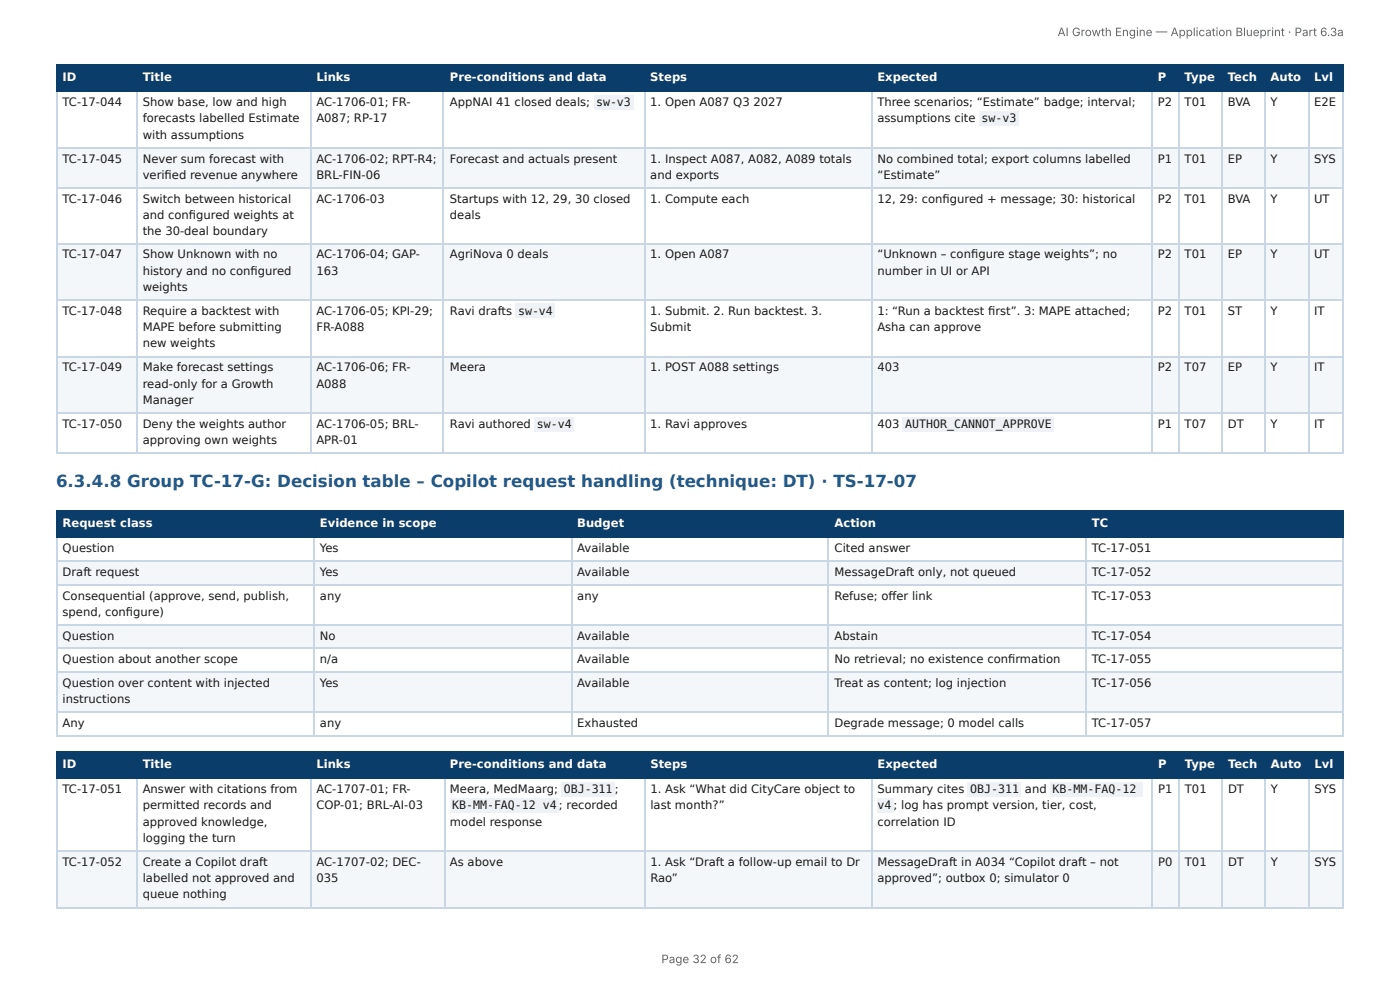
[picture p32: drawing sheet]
<svg xmlns="http://www.w3.org/2000/svg" width="297mm" height="210mm" viewBox="0 0 297 210" stroke-linecap="round" stroke-linejoin="round" font-family="sans-serif">
<defs><g id="words">
<text font-size="3.5" fill="#1f5a8c" x="11.9" y="103.3">6.3.4.8 Group TC-17-G: Decision table – Copilot request handling (technique: DT) · TS-17-07</text>
<g font-size="2.5" fill="#666">
<text x="224.6" y="7.7">AI Growth Engine — Application Blueprint · Part 6.3a</text>
<text x="140.5" y="204.5">Page 32 of 62</text>
</g>
<g font-size="2.5" fill="#fff">
<text x="13.3" y="17.2">ID</text>
<text x="30.3" y="17.2">Title</text>
<text x="67.2" y="17.2">Links</text>
<text x="95.6" y="17.2">Pre-conditions and data</text>
<text x="138.1" y="17.2">Steps</text>
<text x="186.3" y="17.2">Expected</text>
<text x="245.9" y="17.2">P</text>
<text x="251.6" y="17.2">Type</text>
<text x="260.8" y="17.2">Tech</text>
<text x="269.9" y="17.2">Auto</text>
<text x="279.1" y="17.2">Lvl</text>
<text x="13.3" y="111.9">Request class</text>
<text x="67.9" y="111.9">Evidence in scope</text>
<text x="122.6" y="111.9">Budget</text>
<text x="177.3" y="111.9">Action</text>
<text x="231.9" y="111.9">TC</text>
<text x="13.3" y="163.1">ID</text>
<text x="30.3" y="163.1">Title</text>
<text x="67.2" y="163.1">Links</text>
<text x="95.6" y="163.1">Pre-conditions and data</text>
<text x="138.1" y="163.1">Steps</text>
<text x="186.4" y="163.1">Expected</text>
<text x="246" y="163.1">P</text>
<text x="251.7" y="163.1">Type</text>
<text x="260.8" y="163.1">Tech</text>
<text x="269.9" y="163.1">Auto</text>
<text x="279.2" y="163.1">Lvl</text>
</g>
<g font-size="2.5" fill="#1a1a1a">
<text x="13.3" y="22.5">TC-17-044</text>
<text x="30.3" y="22.5">Show base, low and high</text>
<text x="67.2" y="22.5">AC-1706-01; FR-</text>
<text x="95.6" y="22.5">AppNAI 41 closed deals;</text>
<text x="126.6" y="22.5">sw-v3</text>
<text x="138.1" y="22.5">1. Open A087 Q3</text>
<text x="160" y="22.5">2027</text>
<text x="186.3" y="22.5">Three scenarios; “Estimate” badge; interval;</text>
<text x="245.9" y="22.5">P2</text>
<text x="251.6" y="22.5">T01</text>
<text x="260.8" y="22.5">BVA</text>
<text x="269.9" y="22.5">Y</text>
<text x="279.1" y="22.5">E2E</text>
<text x="30.3" y="26">forecasts labelled Estimate</text>
<text x="30.3" y="29.5">with assumptions</text>
<text x="67.2" y="26">A087; RP-17</text>
<text x="186.3" y="26">assumptions cite</text>
<text x="208.5" y="26">sw-v3</text>
<text x="13.3" y="34.5">TC-17-045</text>
<text x="30.3" y="34.5">Never sum forecast with</text>
<text x="67.2" y="34.5">AC-1706-02; RPT-R4;</text>
<text x="95.6" y="34.5">Forecast and actuals present</text>
<text x="138.1" y="34.5">1. Inspect A087, A082, A089 totals</text>
<text x="186.3" y="34.5">No combined total; export columns labelled</text>
<text x="245.9" y="34.5">P1</text>
<text x="251.6" y="34.5">T01</text>
<text x="260.8" y="34.5">EP</text>
<text x="269.9" y="34.5">Y</text>
<text x="279.1" y="34.5">SYS</text>
<text x="30.3" y="38">verifi ed revenue anywhere</text>
<text x="67.2" y="38">BRL-FIN-06</text>
<text x="138.1" y="38">and exports</text>
<text x="186.3" y="38">“Estimate”</text>
<text x="13.3" y="43.1">TC-17-046</text>
<text x="30.3" y="43.1">Switch between historical</text>
<text x="30.3" y="46.5">and confi gured weights at</text>
<text x="67.2" y="43.1">AC-1706-03</text>
<text x="95.6" y="43.1">Startups with 12, 29, 30 closed</text>
<text x="95.6" y="46.5">deals</text>
<text x="138.1" y="43.1">1. Compute each</text>
<text x="186.3" y="43.1">12, 29: confi gured + message; 30: historical</text>
<text x="245.9" y="43.1">P2</text>
<text x="251.6" y="43.1">T01</text>
<text x="260.8" y="43.1">BVA</text>
<text x="269.9" y="43.1">Y</text>
<text x="279.1" y="43.1">UT</text>
<text x="30.3" y="50">the 30-deal boundary</text>
<text x="13.3" y="54.8">TC-17-047</text>
<text x="30.3" y="54.8">Show Unknown with no</text>
<text x="30.3" y="58.3">history and no confi gured</text>
<text x="67.2" y="54.8">AC-1706-04; GAP-</text>
<text x="67.2" y="58.3">163</text>
<text x="95.6" y="54.8">AgriNova 0 deals</text>
<text x="138.1" y="54.8">1. Open A087</text>
<text x="186.3" y="54.8">“Unknown – confi gure stage weights”; no</text>
<text x="186.3" y="58.3">number in UI or API</text>
<text x="245.9" y="54.8">P2</text>
<text x="251.6" y="54.8">T01</text>
<text x="260.8" y="54.8">EP</text>
<text x="269.9" y="54.8">Y</text>
<text x="279.1" y="54.8">UT</text>
<text x="30.3" y="61.8">weights</text>
<text x="13.3" y="66.8">TC-17-048</text>
<text x="30.3" y="66.8">Require a backtest with</text>
<text x="30.3" y="70.3">MAPE before submitting</text>
<text x="67.2" y="66.8">AC-1706-05; KPI-29;</text>
<text x="67.2" y="70.3">FR-A088</text>
<text x="95.6" y="66.8">Ravi drafts</text>
<text x="110" y="66.8">sw-v4</text>
<text x="138.1" y="66.8">1. Submit. 2. Run backtest. 3.</text>
<text x="138.1" y="70.3">Submit</text>
<text x="186.3" y="66.8">1: “Run a backtest fi rst”. 3: MAPE attached;</text>
<text x="186.3" y="70.3">Asha can approve</text>
<text x="245.9" y="66.8">P2</text>
<text x="251.6" y="66.8">T01</text>
<text x="260.8" y="66.8">ST</text>
<text x="269.9" y="66.8">Y</text>
<text x="279.1" y="66.8">IT</text>
<text x="30.3" y="73.8">new weights</text>
<text x="13.3" y="78.8">TC-17-049</text>
<text x="30.3" y="78.8">Make forecast settings</text>
<text x="30.3" y="82.3">read-only for a Growth</text>
<text x="67.2" y="78.8">AC-1706-06; FR-</text>
<text x="67.2" y="82.3">A088</text>
<text x="95.6" y="78.8">Meera</text>
<text x="138.1" y="78.8">1. POST A088 settings</text>
<text x="186.3" y="78.8">403</text>
<text x="245.9" y="78.8">P2</text>
<text x="251.6" y="78.8">T07</text>
<text x="260.8" y="78.8">EP</text>
<text x="269.9" y="78.8">Y</text>
<text x="279.1" y="78.8">IT</text>
<text x="30.3" y="85.8">Manager</text>
<text x="13.3" y="90.8">TC-17-050</text>
<text x="30.3" y="90.8">Deny the weights author</text>
<text x="30.3" y="94.3">approving own weights</text>
<text x="67.2" y="90.8">AC-1706-05; BRL-</text>
<text x="67.2" y="94.3">APR-01</text>
<text x="95.6" y="90.8">Ravi authored</text>
<text x="114" y="90.8">sw-v4</text>
<text x="138.1" y="90.8">1. Ravi approves</text>
<text x="186.3" y="90.8">403</text>
<text x="192.3" y="90.8">AUTHOR_CANNOT_APPROVE</text>
<text x="245.9" y="90.8">P1</text>
<text x="251.6" y="90.8">T07</text>
<text x="260.8" y="90.8">DT</text>
<text x="269.9" y="90.8">Y</text>
<text x="279.1" y="90.8">IT</text>
<text x="13.3" y="117.2">Question</text>
<text x="67.9" y="117.2">Yes</text>
<text x="122.6" y="117.2">Available</text>
<text x="177.3" y="117.2">Cited answer</text>
<text x="231.9" y="117.2">TC-17-051</text>
<text x="13.3" y="122.2">Draft request</text>
<text x="67.9" y="122.2">Yes</text>
<text x="122.6" y="122.2">Available</text>
<text x="177.3" y="122.2">MessageDraft only, not queued</text>
<text x="231.9" y="122.2">TC-17-052</text>
<text x="13.3" y="127.3">Consequential (approve, send, publish,</text>
<text x="13.3" y="130.8">spend, confi gure)</text>
<text x="67.9" y="127.3">any</text>
<text x="122.6" y="127.3">any</text>
<text x="177.3" y="127.3">Refuse; off er link</text>
<text x="231.9" y="127.3">TC-17-053</text>
<text x="13.3" y="135.9">Question</text>
<text x="67.9" y="135.9">No</text>
<text x="122.6" y="135.9">Available</text>
<text x="177.3" y="135.9">Abstain</text>
<text x="231.9" y="135.9">TC-17-054</text>
<text x="13.3" y="140.7">Question about another scope</text>
<text x="67.9" y="140.7">n/a</text>
<text x="122.6" y="140.7">Available</text>
<text x="177.3" y="140.7">No retrieval; no existence confi rmation</text>
<text x="231.9" y="140.7">TC-17-055</text>
<text x="13.3" y="145.8">Question over content with injected</text>
<text x="13.3" y="149.2">instructions</text>
<text x="67.9" y="145.8">Yes</text>
<text x="122.6" y="145.8">Available</text>
<text x="177.3" y="145.8">Treat as content; log injection</text>
<text x="231.9" y="145.8">TC-17-056</text>
<text x="13.3" y="154.3">Any</text>
<text x="67.9" y="154.3">any</text>
<text x="122.6" y="154.3">Exhausted</text>
<text x="177.3" y="154.3">Degrade message; 0 model calls</text>
<text x="231.9" y="154.3">TC-17-057</text>
<text x="13.3" y="168.4">TC-17-051</text>
<text x="30.3" y="168.4">Answer with citations from</text>
<text x="30.3" y="171.9">permitted records and</text>
<text x="67.2" y="168.4">AC-1707-01; FR-</text>
<text x="67.2" y="171.9">COP-01; BRL-AI-03</text>
<text x="95.6" y="168.4">Meera, MedMaarg;</text>
<text x="96" y="171.9">KB-MM-FAQ-12 v4 ; recorded</text>
<text x="119.7" y="168.4">OBJ-311</text>
<text x="130.6" y="168.4">;</text>
<text x="138.1" y="168.4">1. Ask “What did CityCare object to</text>
<text x="138.1" y="171.9">last month?”</text>
<text x="186.4" y="168.4">Summary cites</text>
<text x="186.4" y="171.9">v4 ; log has prompt version, tier, cost,</text>
<text x="206.1" y="168.4">OBJ-311</text>
<text x="217.7" y="168.4">and</text>
<text x="223.6" y="168.4">KB-MM-FAQ-12</text>
<text x="246" y="168.4">P1</text>
<text x="251.7" y="168.4">T01</text>
<text x="260.8" y="168.4">DT</text>
<text x="269.9" y="168.4">Y</text>
<text x="279.2" y="168.4">SYS</text>
<text x="30.3" y="175.3">approved knowledge,</text>
<text x="30.3" y="178.8">logging the turn</text>
<text x="95.6" y="175.3">model response</text>
<text x="186.4" y="175.3">correlation ID</text>
<text x="13.3" y="183.9">TC-17-052</text>
<text x="30.3" y="183.9">Create a Copilot draft</text>
<text x="67.2" y="183.9">AC-1707-02; DEC-</text>
<text x="95.6" y="183.9">As above</text>
<text x="138.1" y="183.9">1. Ask “Draft a follow-up email to Dr</text>
<text x="186.4" y="183.9">MessageDraft in A034 “Copilot draft – not</text>
<text x="246" y="183.9">P0</text>
<text x="251.7" y="183.9">T01</text>
<text x="260.8" y="183.9">DT</text>
<text x="269.9" y="183.9">Y</text>
<text x="279.2" y="183.9">SYS</text>
<text x="30.3" y="187.3">labelled not approved and</text>
<text x="30.3" y="190.8">queue nothing</text>
<text x="67.2" y="187.3">035</text>
<text x="138.1" y="187.3">Rao”</text>
<text x="186.4" y="187.3">approved”; outbox 0; simulator 0</text>
</g>
</g></defs>
<g fill="#0b3d6b">
<path d="M12.1 14h16.9v5.3h-16.9z"/>
<path d="M29 14h36.9v5.3h-36.9z"/>
<path d="M65.9 14h28.4v5.3h-28.4z"/>
<path d="M94.3 14h42.5v5.3h-42.5z"/>
<path d="M136.8 14h48.2v5.3h-48.2z"/>
<path d="M185 14h59.6v5.3h-59.6z"/>
<path d="M244.6 14h5.7v5.3h-5.7z"/>
<path d="M250.3 14h9.3v5.3h-9.3z"/>
<path d="M259.6 14h9v5.3h-9z"/>
<path d="M268.6 14h9.2v5.3h-9.2z"/>
<path d="M277.8 14h7.6v5.3h-7.6z"/>
</g>
<g fill="#f4f7fa">
<path d="M12.1 31.3h16.9v8.5h-16.9z"/>
<path d="M29 31.3h36.9v8.5h-36.9z"/>
<path d="M65.9 31.3h28.4v8.5h-28.4z"/>
<path d="M94.3 31.3h42.5v8.5h-42.5z"/>
<path d="M136.8 31.3h48.2v8.5h-48.2z"/>
<path d="M185 31.3h59.6v8.5h-59.6z"/>
<path d="M244.6 31.3h5.7v8.5h-5.7z"/>
<path d="M250.3 31.3h9.3v8.5h-9.3z"/>
<path d="M259.6 31.3h9v8.5h-9z"/>
<path d="M268.6 31.3h9.2v8.5h-9.2z"/>
<path d="M277.8 31.3h7.6v8.5h-7.6z"/>
<path d="M12.1 51.8h16.9v12h-16.9z"/>
<path d="M29 51.8h36.9v12h-36.9z"/>
<path d="M65.9 51.8h28.4v12h-28.4z"/>
<path d="M94.3 51.8h42.5v12h-42.5z"/>
<path d="M136.8 51.8h48.2v12h-48.2z"/>
<path d="M185 51.8h59.6v12h-59.6z"/>
<path d="M244.6 51.8h5.7v12h-5.7z"/>
<path d="M250.3 51.8h9.3v12h-9.3z"/>
<path d="M259.6 51.8h9v12h-9z"/>
<path d="M268.6 51.8h9.2v12h-9.2z"/>
<path d="M277.8 51.8h7.6v12h-7.6z"/>
<path d="M12.1 75.8h16.9v11.8h-16.9z"/>
<path d="M29 75.8h36.9v11.8h-36.9z"/>
<path d="M65.9 75.8h28.4v11.8h-28.4z"/>
<path d="M94.3 75.8h42.5v11.8h-42.5z"/>
<path d="M136.8 75.8h48.2v11.8h-48.2z"/>
<path d="M185 75.8h59.6v11.8h-59.6z"/>
<path d="M244.6 75.8h5.7v11.8h-5.7z"/>
<path d="M250.3 75.8h9.3v11.8h-9.3z"/>
<path d="M259.6 75.8h9v11.8h-9z"/>
<path d="M268.6 75.8h9.2v11.8h-9.2z"/>
<path d="M277.8 75.8h7.6v11.8h-7.6z"/>
</g>
<g fill="none" stroke="#0b3d6b" stroke-width=".23">
<path d="M11.9 13.9h273.5M11.9 19.4h273.5M12 13.8v5.7M29.1 13.8v5.7M66 13.8v5.7M94.2 13.8v5.7M136.9 13.8v5.7M185.1 13.8v5.7M244.7 13.8v5.7M250.5 13.8v5.7M259.5 13.8v5.7M268.7 13.8v5.7"/>
<path d="M277.9 13.8v5.7"/>
</g>
<path d="M285.3 13.8v5.7" fill="none" stroke="#0b3d6b" stroke-width=".21"/>
<g fill="none" stroke="#c9d6e3" stroke-width=".23">
<path d="M12 19.5v76.9M29.1 19.5v76.9M66 19.5v76.9M94.2 19.5v76.9M136.9 19.5v76.9M185.1 19.5v76.9M244.7 19.5v76.9M250.5 19.5v76.9M259.5 19.5v76.9M268.7 19.5v76.9M277.9 19.5v76.9M11.9 31.4h273.5"/>
<path d="M11.9 40h273.5M11.9 51.7h273.5M11.9 63.7h273.5M11.9 75.7h273.5M11.9 87.7h273.5M11.9 96.3h273.5"/>
</g>
<path d="M285.3 19.5v76.9" fill="none" stroke="#c9d6e3" stroke-width=".21"/>
<g fill="#0b3d6b">
<path d="M12.1 108.4h54.5v5.5h-54.5z"/>
<path d="M66.6 108.4h54.7v5.5h-54.7z"/>
<path d="M121.3 108.4h54.7v5.5h-54.7z"/>
<path d="M176 108.4h54.7v5.5h-54.7z"/>
<path d="M230.7 108.4h54.7v5.5h-54.7z"/>
</g>
<g fill="#f4f7fa">
<path d="M12.1 119h54.5v5.1h-54.5z"/>
<path d="M66.6 119h54.7v5.1h-54.7z"/>
<path d="M121.3 119h54.7v5.1h-54.7z"/>
<path d="M176 119h54.7v5.1h-54.7z"/>
<path d="M230.7 119h54.7v5.1h-54.7z"/>
<path d="M12.1 132.6h54.5v5.1h-54.5z"/>
<path d="M66.6 132.6h54.7v5.1h-54.7z"/>
<path d="M121.3 132.6h54.7v5.1h-54.7z"/>
<path d="M176 132.6h54.7v5.1h-54.7z"/>
<path d="M230.7 132.6h54.7v5.1h-54.7z"/>
<path d="M12.1 142.8h54.5v8.5h-54.5z"/>
<path d="M66.6 142.8h54.7v8.5h-54.7z"/>
<path d="M121.3 142.8h54.7v8.5h-54.7z"/>
<path d="M176 142.8h54.7v8.5h-54.7z"/>
<path d="M230.7 142.8h54.7v8.5h-54.7z"/>
</g>
<path d="M11.9 108.5h273.5M11.9 114h273.5M12 108.4v5.8M66.7 108.4v5.8M121.4 108.4v5.8M175.9 108.4v5.8M230.6 108.4v5.8" fill="none" stroke="#0b3d6b" stroke-width=".23"/>
<path d="M285.3 108.4v5.8" fill="none" stroke="#0b3d6b" stroke-width=".21"/>
<path d="M11.9 119.1h273.5M12 114.2v42.2M66.7 114.2v42.2M121.4 114.2v42.2M175.9 114.2v42.2M230.6 114.2v42.2M11.9 124.2h273.5M11.9 132.7h273.5M11.9 137.6h273.5M11.9 142.7h273.5M11.9 151.2h273.5M11.9 156.3h273.5" fill="none" stroke="#c9d6e3" stroke-width=".23"/>
<path d="M285.3 114.2v42.2" fill="none" stroke="#c9d6e3" stroke-width=".21"/>
<g fill="#0b3d6b">
<path d="M12.1 159.9h16.9v5.5h-16.9z"/>
<path d="M29 159.9h36.9v5.5h-36.9z"/>
<path d="M65.9 159.9h28.4v5.5h-28.4z"/>
<path d="M94.3 159.9h42.5v5.5h-42.5z"/>
<path d="M136.8 159.9h48.2v5.5h-48.2z"/>
<path d="M185 159.9h59.8v5.5h-59.8z"/>
<path d="M244.8 159.9h5.5v5.5h-5.5z"/>
<path d="M250.3 159.9h9.3v5.5h-9.3z"/>
<path d="M259.6 159.9h9v5.5h-9z"/>
<path d="M268.6 159.9h9.2v5.5h-9.2z"/>
<path d="M277.8 159.9h7.6v5.5h-7.6z"/>
</g>
<g fill="#f4f7fa">
<path d="M12.1 180.6h16.9v12h-16.9z"/>
<path d="M29 180.6h36.9v12h-36.9z"/>
<path d="M65.9 180.6h28.4v12h-28.4z"/>
<path d="M94.3 180.6h42.5v12h-42.5z"/>
<path d="M136.8 180.6h48.2v12h-48.2z"/>
<path d="M185 180.6h59.8v12h-59.8z"/>
<path d="M244.8 180.6h5.5v12h-5.5z"/>
<path d="M250.3 180.6h9.3v12h-9.3z"/>
<path d="M259.6 180.6h9v12h-9z"/>
<path d="M268.6 180.6h9.2v12h-9.2z"/>
<path d="M277.8 180.6h7.6v12h-7.6z"/>
</g>
<g fill="none" stroke="#0b3d6b" stroke-width=".23">
<path d="M11.9 159.7h273.5M12 159.6v5.8M29.1 159.6v5.8M66 159.6v5.8M94.4 159.6v5.8M136.9 159.6v5.8M185.1 159.6v5.8M244.7 159.6v5.8M250.5 159.6v5.8M259.5 159.6v5.8M268.7 159.6v5.8M277.9 159.6v5.8"/>
<path d="M11.9 165.3h273.5"/>
</g>
<path d="M285.3 159.6v5.8" fill="none" stroke="#0b3d6b" stroke-width=".21"/>
<g fill="none" stroke="#c9d6e3" stroke-width=".23">
<path d="M12 165.4v27.2M29.1 165.4v27.2M66 165.4v27.2M94.4 165.4v27.2M136.9 165.4v27.2M185.1 165.4v27.2M244.7 165.4v27.2M250.5 165.4v27.2M259.5 165.4v27.2M268.7 165.4v27.2M277.9 165.4v27.2M11.9 180.8h273.5"/>
<path d="M11.9 192.8h273.5"/>
</g>
<path d="M285.3 165.4v27.2" fill="none" stroke="#c9d6e3" stroke-width=".21"/>
<g fill="#eef2f6">
<path d="M126.2 20.2h8.3v3h-8.3z"/>
<path d="M208.1 23.7h8.3v3h-8.3z"/>
<path d="M109.5 64.5h8.3v3h-8.3z"/>
<path d="M113.5 88.5h8.3v3h-8.3z"/>
<path d="M191.7 88.5h32.1v3h-32.1z"/>
<path d="M119.2 166.1h11.3v3h-11.3z"/>
<path d="M95.7 169.6h23.1v3h-23.1z"/>
<path d="M205.6 166.1h11.3v3h-11.3z"/>
<path d="M223.1 166.1h19.6v3h-19.6z"/>
<path d="M186.4 169.6h3.5v3h-3.5z"/>
</g>
<use href="#words"/>
</svg>
